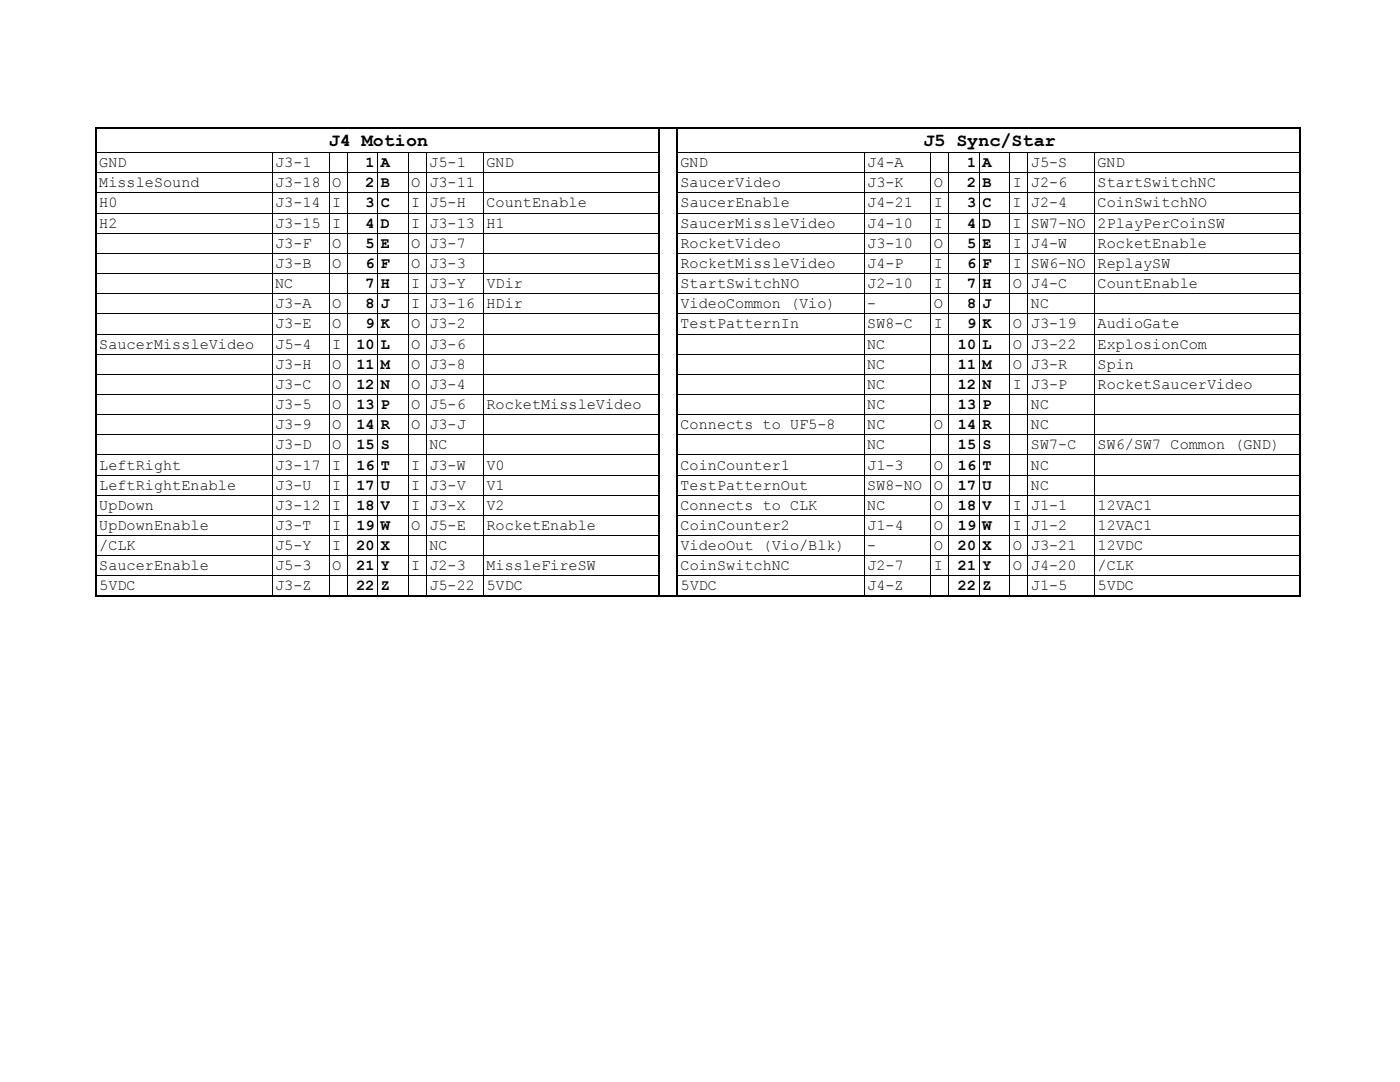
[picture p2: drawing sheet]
<svg xmlns="http://www.w3.org/2000/svg" width="279mm" height="216mm" viewBox="0 0 279 216" stroke-linecap="round" stroke-linejoin="round" font-family="sans-serif">
<defs><g id="words">
<g font-size="3.6">
<text x="65.6" y="29.1">J4 Motion</text>
<text x="184.3" y="29.1">J5 Sync/Star</text>
</g>
<g font-size="3">
<text x="19.8" y="33.4">GND</text>
<text x="54.9" y="33.4">J3-1</text>
<text x="72.9" y="33.4">1 A</text>
<text x="85.7" y="33.4">J5-1</text>
<text x="97.1" y="33.4">GND</text>
<text x="135.8" y="33.4">GND</text>
<text x="173.1" y="33.4">J4-A</text>
<text x="193" y="33.4">1 A</text>
<text x="205.7" y="33.4">J5-S</text>
<text x="219" y="33.4">GND</text>
<text x="19.8" y="41.4">H0</text>
<text x="19.8" y="37.4">MissleSound</text>
<text x="54.9" y="41.4">J3-14</text>
<text x="54.9" y="37.4">J3-18</text>
<text x="66.3" y="41.4">I</text>
<text x="66.3" y="37.4">O</text>
<text x="72.9" y="41.4">3 C</text>
<text x="72.9" y="37.4">2 B</text>
<text x="82" y="41.4">I J5-H</text>
<text x="82" y="37.4">O J3-11</text>
<text x="97.1" y="41.4">CountEnable</text>
<text x="135.8" y="37.4">SaucerVideo</text>
<text x="135.8" y="41.4">SaucerEnable</text>
<text x="173.1" y="37.4">J3-K</text>
<text x="173.1" y="41.4">J4-21</text>
<text x="186.4" y="37.4">O</text>
<text x="186.4" y="41.4">I</text>
<text x="193" y="41.4">3 C</text>
<text x="193" y="37.4">2 B</text>
<text x="202.1" y="41.4">I J2-4</text>
<text x="202.1" y="37.4">I J2-6</text>
<text x="219" y="41.4">CoinSwitchNO</text>
<text x="219" y="37.4">StartSwitchNC</text>
<text x="19.8" y="45.4">H2</text>
<text x="54.9" y="45.4">J3-15</text>
<text x="66.3" y="45.4">I</text>
<text x="72.9" y="45.4">4 D</text>
<text x="82" y="45.4">I J3-13</text>
<text x="97.1" y="45.4">H1</text>
<text x="135.8" y="45.4">SaucerMissleVideo</text>
<text x="173.1" y="45.4">J4-10</text>
<text x="186.4" y="45.4">I</text>
<text x="193" y="45.4">4 D</text>
<text x="202.1" y="45.4">I SW7-NO</text>
<text x="219" y="45.4">2PlayPerCoinSW</text>
<text x="54.9" y="49.4">J3-F</text>
<text x="54.9" y="53.5">J3-B</text>
<text x="66.3" y="49.4">O</text>
<text x="66.3" y="53.5">O</text>
<text x="72.9" y="49.4">5 E</text>
<text x="72.9" y="53.5">6 F</text>
<text x="82" y="49.4">O J3-7</text>
<text x="82" y="53.5">O J3-3</text>
<text x="135.8" y="49.4">RocketVideo</text>
<text x="135.8" y="53.5">RocketMissleVideo</text>
<text x="173.1" y="49.4">J3-10</text>
<text x="173.1" y="53.5">J4-P</text>
<text x="186.4" y="49.4">O</text>
<text x="186.4" y="53.5">I</text>
<text x="193" y="49.4">5 E</text>
<text x="193" y="53.5">6 F</text>
<text x="202.1" y="49.4">I J4-W</text>
<text x="202.1" y="53.5">I SW6-NO</text>
<text x="219" y="49.4">RocketEnable</text>
<text x="219" y="53.5">ReplaySW</text>
<text x="54.9" y="57.5">NC</text>
<text x="72.9" y="57.5">7 H</text>
<text x="82" y="57.5">I J3-Y</text>
<text x="97.1" y="57.5">VDir</text>
<text x="135.8" y="57.5">StartSwitchNO</text>
<text x="173.1" y="57.5">J2-10</text>
<text x="186.4" y="57.5">I</text>
<text x="193" y="57.5">7 H</text>
<text x="202.1" y="57.5">O J4-C</text>
<text x="219" y="57.5">CountEnable</text>
<text x="54.9" y="61.5">J3-A</text>
<text x="54.9" y="65.5">J3-E</text>
<text x="66.3" y="61.5">O</text>
<text x="66.3" y="65.5">O</text>
<text x="72.9" y="61.5">8 J</text>
<text x="72.9" y="65.5">9 K</text>
<text x="82" y="61.5">I J3-16</text>
<text x="82" y="65.5">O J3-2</text>
<text x="97.1" y="61.5">HDir</text>
<text x="135.8" y="65.5">TestPatternIn</text>
<text x="135.8" y="61.5">VideoCommon (Vio)</text>
<text x="173.1" y="65.5">SW8-C</text>
<text x="173.1" y="61.5">-</text>
<text x="186.4" y="65.5">I</text>
<text x="186.4" y="61.5">O</text>
<text x="193" y="61.5">8 J</text>
<text x="193" y="65.5">9 K</text>
<text x="202.1" y="65.5">O J3-19</text>
<text x="205.7" y="61.5">NC</text>
<text x="219" y="65.5">AudioGate</text>
<text x="19.8" y="69.6">SaucerMissleVideo</text>
<text x="54.9" y="69.6">J5-4</text>
<text x="66.3" y="69.6">I</text>
<text x="71.1" y="69.6">10 L</text>
<text x="82" y="69.6">O J3-6</text>
<text x="173.1" y="69.6">NC</text>
<text x="191.2" y="69.6">10 L</text>
<text x="202.1" y="69.6">O J3-22</text>
<text x="219" y="69.6">ExplosionCom</text>
<text x="54.9" y="73.6">J3-H</text>
<text x="54.9" y="77.6">J3-C</text>
<text x="66.3" y="73.6">O</text>
<text x="66.3" y="77.6">O</text>
<text x="71.1" y="73.6">11 M</text>
<text x="71.1" y="77.6">12 N</text>
<text x="82" y="73.6">O J3-8</text>
<text x="82" y="77.6">O J3-4</text>
<text x="173.1" y="73.6">NC</text>
<text x="173.1" y="77.6">NC</text>
<text x="191.2" y="73.6">11 M</text>
<text x="191.2" y="77.6">12 N</text>
<text x="202.1" y="73.6">O J3-R</text>
<text x="202.1" y="77.6">I J3-P</text>
<text x="219" y="73.6">Spin</text>
<text x="219" y="77.6">RocketSaucerVideo</text>
<text x="54.9" y="81.6">J3-5</text>
<text x="66.3" y="81.6">O</text>
<text x="71.1" y="81.6">13 P</text>
<text x="82" y="81.6">O J5-6</text>
<text x="97.1" y="81.6">RocketMissleVideo</text>
<text x="173.1" y="81.6">NC</text>
<text x="191.2" y="81.6">13 P</text>
<text x="205.7" y="81.6">NC</text>
<text x="54.9" y="85.6">J3-9</text>
<text x="54.9" y="89.7">J3-D</text>
<text x="66.3" y="85.6">O</text>
<text x="66.3" y="89.7">O</text>
<text x="71.1" y="85.6">14 R</text>
<text x="71.1" y="89.7">15 S</text>
<text x="82" y="85.6">O J3-J</text>
<text x="85.7" y="89.7">NC</text>
<text x="135.8" y="85.6">Connects to UF5-8</text>
<text x="173.1" y="89.7">NC</text>
<text x="173.1" y="85.6">NC</text>
<text x="186.4" y="85.6">O</text>
<text x="191.2" y="85.6">14 R</text>
<text x="191.2" y="89.7">15 S</text>
<text x="205.7" y="85.6">NC</text>
<text x="205.7" y="89.7">SW7-C</text>
<text x="219" y="89.7">SW6/SW7 Common (GND)</text>
<text x="19.8" y="93.7">LeftRight</text>
<text x="54.9" y="93.7">J3-17</text>
<text x="66.3" y="93.7">I</text>
<text x="71.1" y="93.7">16 T</text>
<text x="82" y="93.7">I J3-W</text>
<text x="97.1" y="93.7">V0</text>
<text x="135.8" y="93.7">CoinCounter1</text>
<text x="173.1" y="93.7">J1-3</text>
<text x="186.4" y="93.7">O</text>
<text x="191.2" y="93.7">16 T</text>
<text x="205.7" y="93.7">NC</text>
<text x="19.8" y="97.7">LeftRightEnable</text>
<text x="19.8" y="101.7">UpDown</text>
<text x="54.9" y="101.7">J3-12</text>
<text x="54.9" y="97.7">J3-U</text>
<text x="66.3" y="101.7">I</text>
<text x="66.3" y="97.7">I</text>
<text x="71.1" y="97.7">17 U</text>
<text x="71.1" y="101.7">18 V</text>
<text x="82" y="97.7">I J3-V</text>
<text x="82" y="101.7">I J3-X</text>
<text x="97.1" y="97.7">V1</text>
<text x="97.1" y="101.7">V2</text>
<text x="135.8" y="97.7">TestPatternOut</text>
<text x="135.8" y="101.7">Connects to CLK</text>
<text x="173.1" y="97.7">SW8-NO</text>
<text x="173.1" y="101.7">NC</text>
<text x="186.4" y="101.7">O</text>
<text x="186.4" y="97.7">O</text>
<text x="191.2" y="97.7">17 U</text>
<text x="191.2" y="101.7">18 V</text>
<text x="202.1" y="101.7">I J1-1</text>
<text x="205.7" y="97.7">NC</text>
<text x="219" y="101.7">12VAC1</text>
<text x="19.8" y="105.7">UpDownEnable</text>
<text x="54.9" y="105.7">J3-T</text>
<text x="66.3" y="105.7">I</text>
<text x="71.1" y="105.7">19 W</text>
<text x="82" y="105.7">O J5-E</text>
<text x="97.1" y="105.7">RocketEnable</text>
<text x="135.8" y="105.7">CoinCounter2</text>
<text x="173.1" y="105.7">J1-4</text>
<text x="186.4" y="105.7">O</text>
<text x="191.2" y="105.7">19 W</text>
<text x="202.1" y="105.7">I J1-2</text>
<text x="219" y="105.7">12VAC1</text>
<text x="19.8" y="109.8">/CLK</text>
<text x="19.8" y="113.8">SaucerEnable</text>
<text x="54.9" y="109.8">J5-Y</text>
<text x="54.9" y="113.8">J5-3</text>
<text x="66.3" y="109.8">I</text>
<text x="66.3" y="113.8">O</text>
<text x="71.1" y="109.8">20 X</text>
<text x="71.1" y="113.8">21 Y</text>
<text x="82" y="113.8">I J2-3</text>
<text x="85.7" y="109.8">NC</text>
<text x="97.1" y="113.8">MissleFireSW</text>
<text x="135.8" y="109.8">VideoOut (Vio/Blk)</text>
<text x="135.8" y="113.8">CoinSwitchNC</text>
<text x="173.1" y="109.8">-</text>
<text x="173.1" y="113.8">J2-7</text>
<text x="186.4" y="109.8">O</text>
<text x="186.4" y="113.8">I</text>
<text x="191.2" y="109.8">20 X</text>
<text x="191.2" y="113.8">21 Y</text>
<text x="202.1" y="109.8">O J3-21</text>
<text x="202.1" y="113.8">O J4-20</text>
<text x="219" y="109.8">12VDC</text>
<text x="219" y="113.8">/CLK</text>
<text x="19.8" y="117.8">5VDC</text>
<text x="54.9" y="117.8">J3-Z</text>
<text x="71.1" y="117.8">22 Z</text>
<text x="85.7" y="117.8">J5-22</text>
<text x="97.1" y="117.8">5VDC</text>
<text x="135.8" y="117.8">5VDC</text>
<text x="173.1" y="117.8">J4-Z</text>
<text x="191.2" y="117.8">22 Z</text>
<text x="205.7" y="117.8">J1-5</text>
<text x="219" y="117.8">5VDC</text>
</g>
</g></defs>
<g fill="none" stroke="#000" stroke-width=".2">
<path d="M19.3 30.5h112.1M19.3 34.5h112.1M19.3 38.5h112.1M54.3 30.5v88.5M65.7 30.5v88.5M69.3 30.5v88.5M75.4 30.5v88.5M81.4 30.5v88.5M85.1 30.5v88.5M96.5 30.5v88.5M135.3 30.5h124.2M135.3 34.5h124.2"/>
<path d="M135.3 38.5h124.2M172.4 30.5v88.5M185.7 30.5v88.5M189.4 30.5v88.5M195.4 30.5v88.5M201.5 30.5v88.5M205.1 30.5v88.5M218.4 30.5v88.5M259.5 25.7v93.2h-124.2M19.3 42.5h112.1M19.3 46.5h112.1M19.3 50.6h112.1"/>
<path d="M19.3 54.6h112.1M19.3 58.6h112.1M135.3 42.5h124.2M135.3 46.5h124.2M135.3 50.6h124.2M135.3 54.6h124.2M135.3 58.6h124.2M19.3 62.6h112.1M19.3 66.7h112.1M19.3 70.7h112.1M19.3 74.7h112.1M19.3 78.7h112.1"/>
<path d="M135.3 62.6h124.2M135.3 66.7h124.2M135.3 70.7h124.2M135.3 74.7h124.2M135.3 78.7h124.2M19.3 82.7h112.1M19.3 86.8h112.1M19.3 90.8h112.1M19.3 94.8h112.1M19.3 98.8h112.1M135.3 82.7h124.2M135.3 86.8h124.2"/>
<path d="M135.3 90.8h124.2M135.3 94.8h124.2M135.3 98.8h124.2M19.3 102.8h112.1M19.3 106.9h112.1M19.3 110.9h112.1M19.3 114.9h112.1M19.3 118.9h112.1M135.3 102.8h124.2M135.3 106.9h124.2M135.3 110.9h124.2M135.3 114.9h124.2"/>
</g>
<path d="M19 25.5h240.7M19.2 25.4v93.7M131.6 25.7v93.3M135.2 25.7v93.3M259.5 25.4v93.7M19 118.9h240.7" fill="none" stroke="#000" stroke-width=".3"/>
<use href="#words"/>
</svg>
